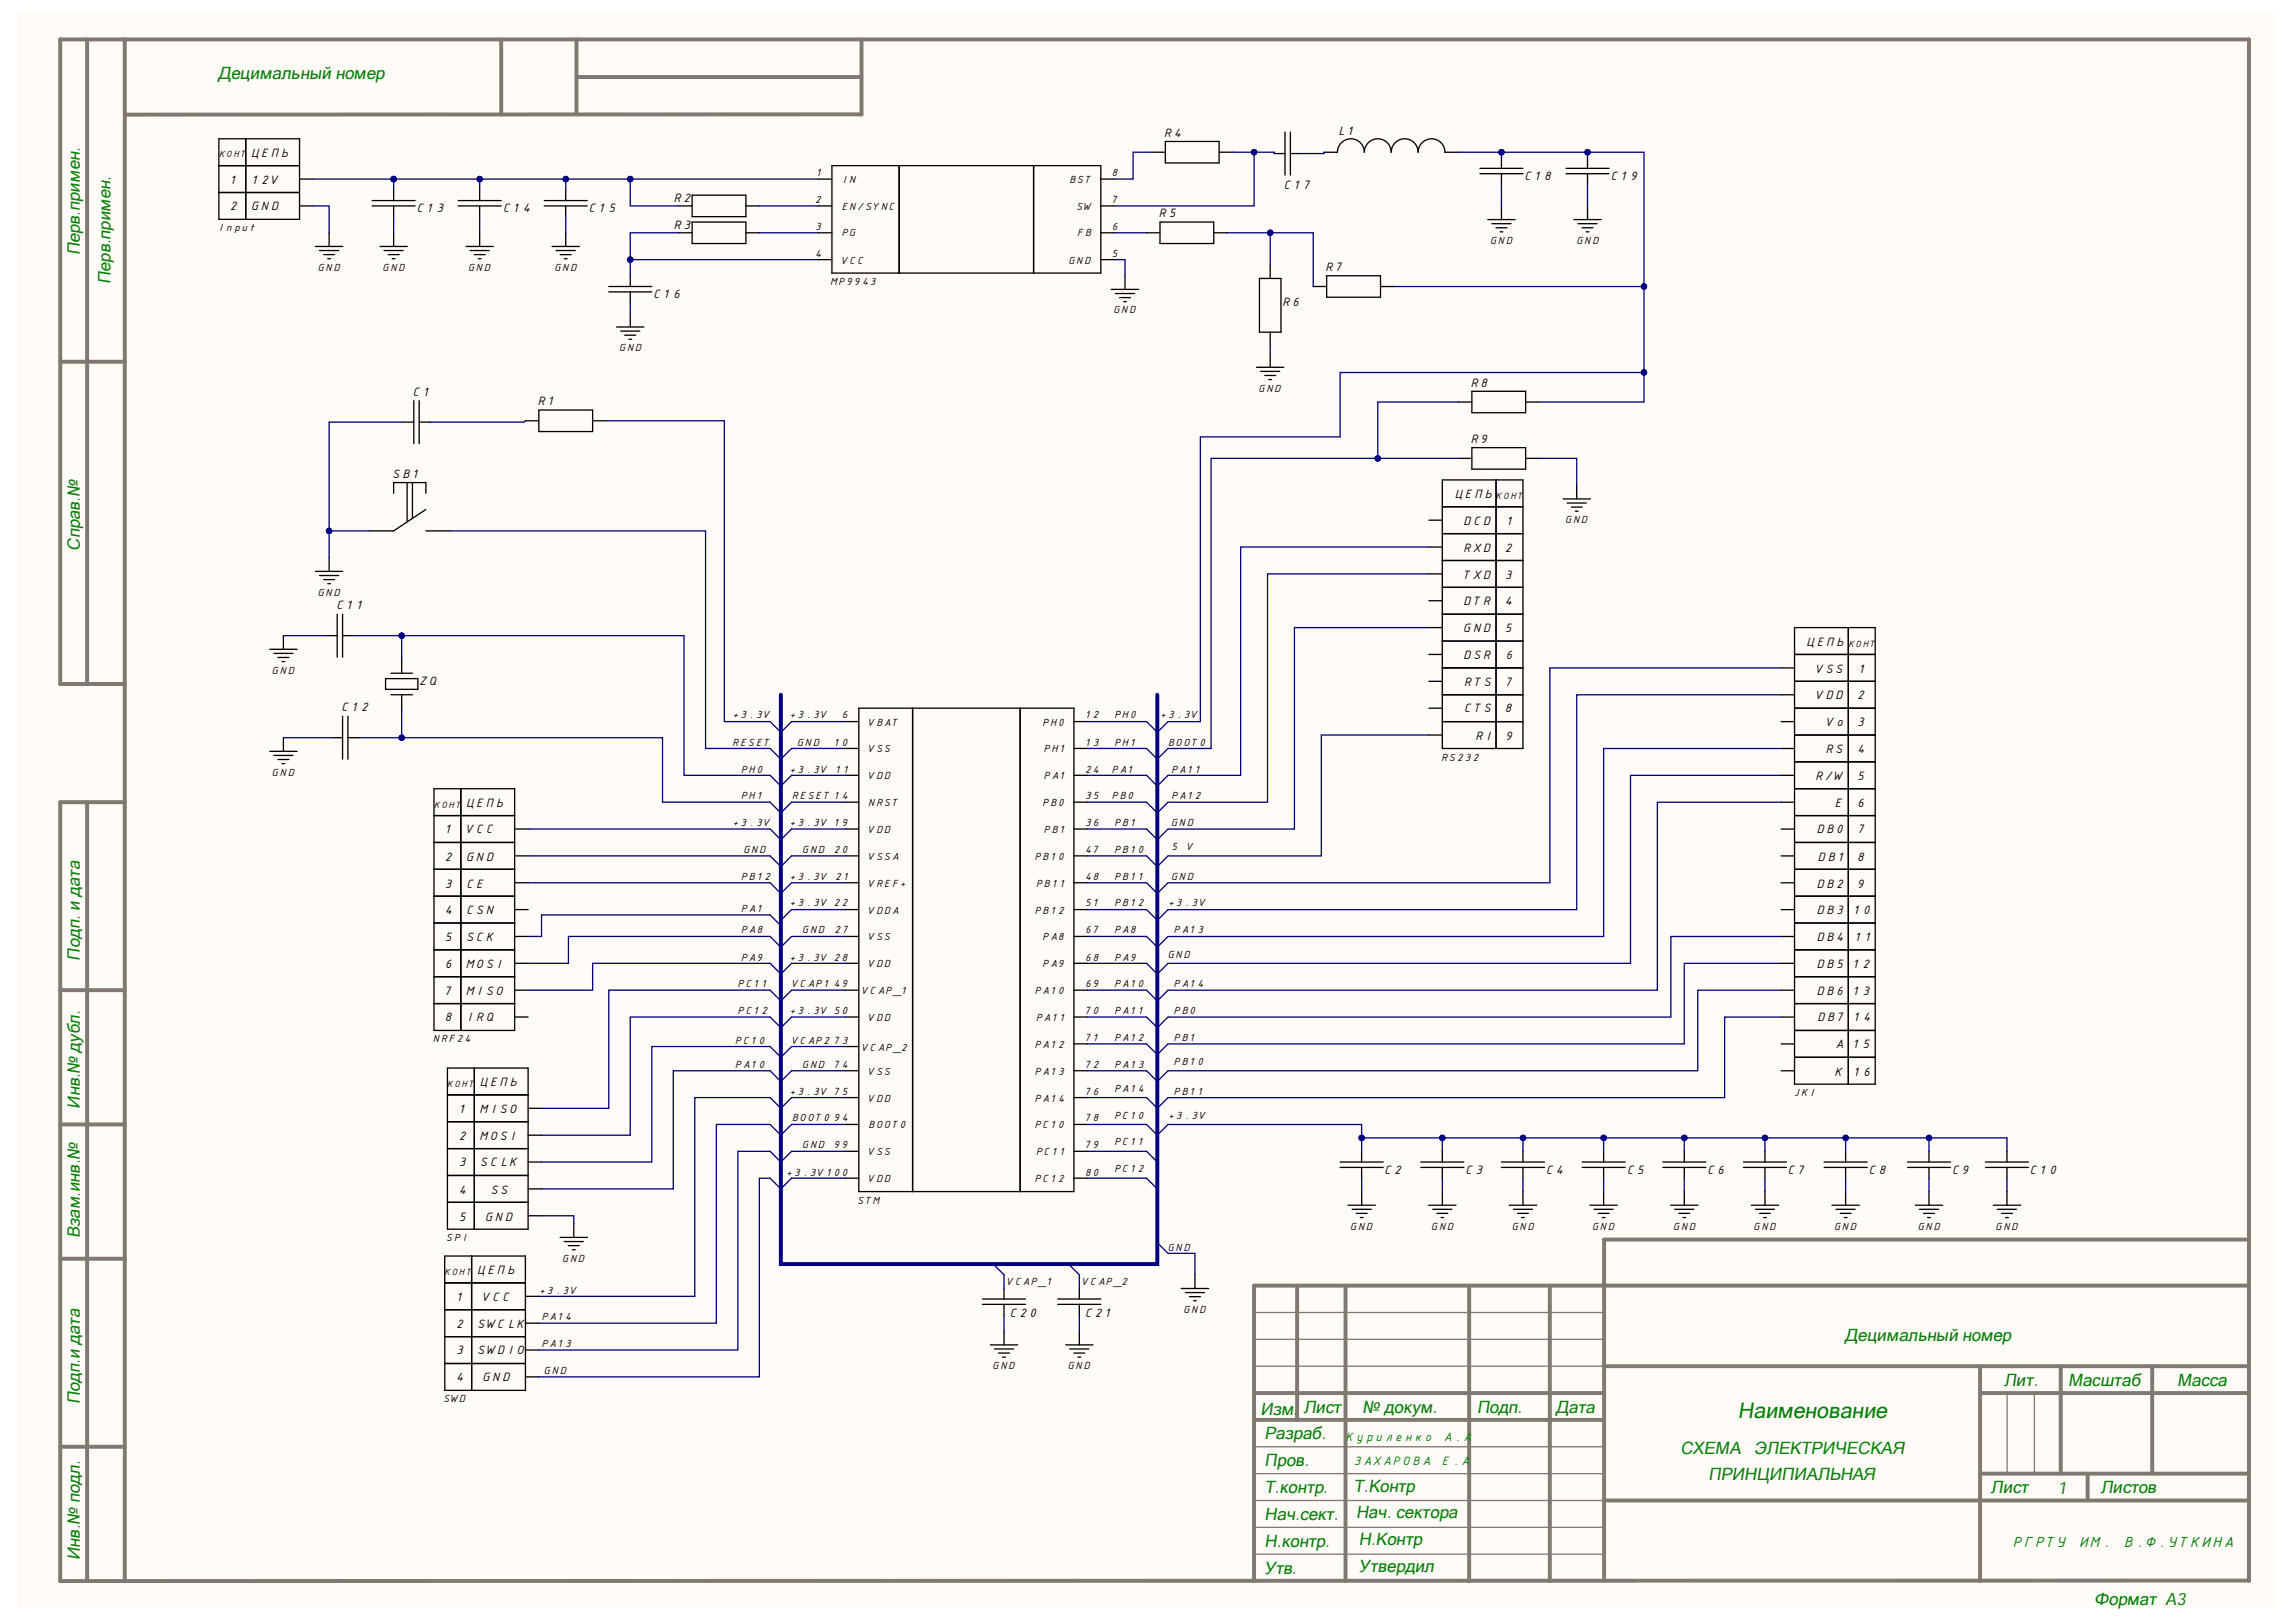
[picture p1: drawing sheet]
<svg xmlns="http://www.w3.org/2000/svg" width="297mm" height="210mm" viewBox="0 0 297 210" stroke-linecap="round" stroke-linejoin="round" font-family="sans-serif">
<defs><g id="words">
<text font-size="2.8" fill="#008000" x="224.8" y="183.5">Наименование</text>
<g font-size="2.2" fill="#008000">
<text x="28.2" y="10.2">Децимальный номер</text>
<text x="10.3" y="33" transform="rotate(-90 10.3 33)">Перв.примен.</text>
<text x="14.3" y="36.8" transform="rotate(-90 14.3 36.8)">Перв.примен.</text>
<text x="10.3" y="71.2" transform="rotate(-90 10.3 71.2)">Справ.№</text>
<text x="10.3" y="124.3" transform="rotate(-90 10.3 124.3)">Подп. и дата</text>
<text x="10.3" y="143.5" transform="rotate(-90 10.3 143.5)">Инв.№ дубл.</text>
<text x="10.3" y="160.2" transform="rotate(-90 10.3 160.2)">Взам.инв.№</text>
<text x="238.6" y="173.6">Децимальный номер</text>
<text x="259.3" y="179.3">Лит.</text>
<text x="267.6" y="179.3">Масштаб</text>
<text x="281.7" y="179.3">Масса</text>
<text x="10.3" y="181.7" transform="rotate(-90 10.3 181.7)">Подп.и дата</text>
<text x="163.1" y="183.1">Изм.</text>
<text x="168.7" y="182.8">Лист</text>
<text x="176.3" y="182.8">№ докум.</text>
<text x="191.1" y="182.8">Подп.</text>
<text x="201.2" y="182.8">Дата</text>
<text x="163.6" y="186.3">Разраб.</text>
<text x="163.6" y="189.7">Пров.</text>
<text x="217.4" y="188.1">СХЕМА</text>
<text x="221" y="191.6">ПРИНЦИПИАЛЬНАЯ</text>
<text x="226.9" y="188.1">ЭЛЕКТРИЧЕСКАЯ</text>
<text x="163.6" y="193.2">Т.контр.</text>
<text x="163.6" y="196.7">Нач.сект.</text>
<text x="175.1" y="193">Т.Контр</text>
<text x="175.4" y="196.5">Нач. сектора</text>
<text x="257.6" y="193.2">Лист</text>
<text x="266.2" y="193.4">1</text>
<text x="271.8" y="193.2">Листов</text>
<text x="10.3" y="201.9" transform="rotate(-90 10.3 201.9)">Инв.№ подл.</text>
<text x="163.6" y="203.7">Утв.</text>
<text x="163.6" y="200.2">Н.контр.</text>
<text x="175.8" y="203.4">Утвердил</text>
<text x="175.8" y="200">Н.Контр</text>
<text x="270.9" y="207.6">Формат A3</text>
</g>
<g font-size="2" fill="#008000">
<text x="260.4" y="200.2">РГРТУ</text>
<text x="269" y="200.2">ИМ.</text>
<text x="274.7" y="200.2">В.Ф.УТКИНА</text>
</g>
<g font-size="1.7">
<text x="150.6" y="17.7">R4</text>
<text x="173" y="17.5">L1</text>
<text x="29.7" y="23.7">1</text>
<text x="32.5" y="20.3">ЦЕПЬ</text>
<text x="32.5" y="23.7">12V</text>
<text x="197.2" y="23.2">C18</text>
<text x="208.3" y="23.2">C19</text>
<text x="29.7" y="27.2">2</text>
<text x="32.5" y="27.2">GND</text>
<text x="53.9" y="27.5">C13</text>
<text x="65" y="27.5">C14</text>
<text x="76.1" y="27.5">C15</text>
<text x="87.1" y="26.2">R2</text>
<text x="87.1" y="29.7">R3</text>
<text x="149.9" y="28.1">R5</text>
<text x="166" y="24.5">C17</text>
<text x="171.5" y="35.1">R7</text>
<text x="84.5" y="38.5">C16</text>
<text x="165.9" y="39.6">R6</text>
<text x="53.4" y="51.2">C1</text>
<text x="69.5" y="52.4">R1</text>
<text x="190.2" y="50">R8</text>
<text x="190.2" y="57.3">R9</text>
<text x="50.8" y="61.9">SB1</text>
<text x="188.2" y="64.4">ЦЕПЬ</text>
<text x="189.3" y="67.9">DCD</text>
<text x="189.3" y="71.4">RXD</text>
<text x="194.6" y="71.4">2</text>
<text x="194.8" y="67.9">1</text>
<text x="189.3" y="74.9">TXD</text>
<text x="194.6" y="74.9">3</text>
<text x="43.5" y="78.9">C11</text>
<text x="189.3" y="78.3">DTR</text>
<text x="189.3" y="81.8">GND</text>
<text x="194.6" y="78.3">4</text>
<text x="194.6" y="81.8">5</text>
<text x="233.7" y="83.6">ЦЕПЬ</text>
<text x="54.2" y="88.7">ZQ</text>
<text x="189.3" y="85.3">DSR</text>
<text x="189.4" y="88.7">RTS</text>
<text x="194.7" y="85.3">6</text>
<text x="194.7" y="88.7">7</text>
<text x="234.9" y="87">VSS</text>
<text x="240.4" y="87">1</text>
<text x="44.2" y="92">C12</text>
<text x="189.4" y="92.2">CTS</text>
<text x="190.8" y="95.8">RI</text>
<text x="194.6" y="92.2">8</text>
<text x="194.7" y="95.8">9</text>
<text x="234.9" y="90.5">VDD</text>
<text x="236.3" y="94">Vo</text>
<text x="240.2" y="90.5">2</text>
<text x="240.2" y="94">3</text>
<text x="234.8" y="100.9">R/W</text>
<text x="236.2" y="97.4">RS</text>
<text x="240.2" y="97.4">4</text>
<text x="240.2" y="100.9">5</text>
<text x="57.5" y="107.8">1</text>
<text x="60.3" y="104.4">ЦЕПЬ</text>
<text x="60.3" y="107.8">VCC</text>
<text x="235" y="107.8">DB0</text>
<text x="237.4" y="104.4">E</text>
<text x="240.2" y="104.4">6</text>
<text x="240.3" y="107.8">7</text>
<text x="57.5" y="111.4">2</text>
<text x="60.3" y="111.4">GND</text>
<text x="235.2" y="111.4">DB1</text>
<text x="240.2" y="111.4">8</text>
<text x="57.5" y="114.9">3</text>
<text x="57.5" y="118.3">4</text>
<text x="60.3" y="114.9">CE</text>
<text x="60.3" y="118.3">CSN</text>
<text x="235" y="114.9">DB2</text>
<text x="235" y="118.3">DB3</text>
<text x="239.7" y="118.3">10</text>
<text x="240.2" y="114.9">9</text>
<text x="57.5" y="121.8">5</text>
<text x="57.5" y="125.2">6</text>
<text x="60.3" y="121.8">SCK</text>
<text x="60.3" y="125.2">MOSI</text>
<text x="235" y="121.8">DB4</text>
<text x="235" y="125.2">DB5</text>
<text x="239.6" y="125.2">12</text>
<text x="239.9" y="121.8">11</text>
<text x="57.5" y="128.7">7</text>
<text x="60.3" y="128.7">MISO</text>
<text x="235" y="128.7">DB6</text>
<text x="239.6" y="128.7">13</text>
<text x="57.5" y="132.2">8</text>
<text x="60.3" y="132.2">IRQ</text>
<text x="235.1" y="132.2">DB7</text>
<text x="237.4" y="135.6">A</text>
<text x="239.6" y="135.6">15</text>
<text x="239.7" y="132.2">14</text>
<text x="62.1" y="140.5">ЦЕПЬ</text>
<text x="237.4" y="139.2">K</text>
<text x="239.7" y="139.2">16</text>
<text x="59.3" y="144">1</text>
<text x="59.3" y="147.5">2</text>
<text x="62.1" y="144">MISO</text>
<text x="62.1" y="147.5">MOSI</text>
<text x="59.3" y="150.9">3</text>
<text x="59.3" y="154.5">4</text>
<text x="62.1" y="150.9">SCLK</text>
<text x="63.4" y="154.5">SS</text>
<text x="179.1" y="151.9">С2</text>
<text x="189.6" y="151.9">C3</text>
<text x="200" y="151.9">C4</text>
<text x="210.5" y="151.9">С5</text>
<text x="220.9" y="151.9">С6</text>
<text x="231.3" y="151.9">С7</text>
<text x="241.8" y="151.9">С8</text>
<text x="252.5" y="151.9">С9</text>
<text x="262.6" y="151.9">C10</text>
<text x="59.3" y="158">5</text>
<text x="62.8" y="158">GND</text>
<text x="61.7" y="164.9">ЦЕПЬ</text>
<text x="59" y="168.3">1</text>
<text x="59" y="171.8">2</text>
<text x="61.7" y="171.8">SWCLK</text>
<text x="62.4" y="168.3">VCC</text>
<text x="130.6" y="170.5">C20</text>
<text x="140.3" y="170.5">C21</text>
<text x="59" y="175.3">3</text>
<text x="59" y="178.7">4</text>
<text x="61.7" y="175.3">SWDIO</text>
<text x="62.4" y="178.7">GND</text>
</g>
<g font-size="1.7" fill="#008000">
<text x="174.1" y="186.4">Куриленко</text>
<text x="175.1" y="189.6">ЗАХАРОВА</text>
<text x="186.5" y="189.6">Е.А</text>
<text x="186.8" y="186.4">А.А</text>
</g>
<g font-size="1.4">
<text x="105.6" y="22.8">1</text>
<text x="108.9" y="23.7">IN</text>
<text x="138.3" y="23.7">BST</text>
<text x="143.8" y="22.8">8</text>
<text x="28.2" y="29.9">Input</text>
<text x="105.4" y="26.3">2</text>
<text x="105.4" y="29.7">3</text>
<text x="108.9" y="27.1">EN/SYNC</text>
<text x="139.2" y="27.1">SW</text>
<text x="143.8" y="29.7">6</text>
<text x="143.8" y="26.3">7</text>
<text x="41.1" y="35.1">GND</text>
<text x="49.5" y="35.1">GND</text>
<text x="60.6" y="35.1">GND</text>
<text x="71.7" y="35.1">GND</text>
<text x="105.4" y="33.2">4</text>
<text x="108.9" y="30.6">PG</text>
<text x="108.9" y="34.1">VCC</text>
<text x="138.2" y="34.1">GND</text>
<text x="139.3" y="30.6">FB</text>
<text x="143.8" y="33.2">5</text>
<text x="192.8" y="31.6">GND</text>
<text x="203.9" y="31.6">GND</text>
<text x="107.4" y="36.9">MP9943</text>
<text x="144.1" y="40.6">GND</text>
<text x="80.1" y="45.5">GND</text>
<text x="162.8" y="50.7">GND</text>
<text x="202.5" y="67.7">GND</text>
<text x="41.1" y="77.1">GND</text>
<text x="35.2" y="87.2">GND</text>
<text x="94.7" y="93">+3.3V</text>
<text x="102.1" y="93">+3.3V</text>
<text x="108.9" y="93">6</text>
<text x="112.3" y="93.9">VBAT</text>
<text x="134.8" y="93.9">PH0</text>
<text x="140.3" y="93">12</text>
<text x="144.1" y="93">PH0</text>
<text x="150.1" y="93">+3.3V</text>
<text x="35.2" y="100.4">GND</text>
<text x="94.7" y="96.5">RESET</text>
<text x="95.8" y="100">PH0</text>
<text x="102.1" y="100">+3.3V 11</text>
<text x="103.1" y="96.5">GND</text>
<text x="107.9" y="96.5">10</text>
<text x="112.3" y="97.4">VSS</text>
<text x="112.3" y="100.8">VDD</text>
<text x="135" y="100.8">PA1</text>
<text x="135" y="97.4">PH1</text>
<text x="140.3" y="100">24</text>
<text x="140.3" y="96.5">13</text>
<text x="143.8" y="100">PA1</text>
<text x="144.1" y="96.5">PH1</text>
<text x="151.1" y="96.5">BOOT0</text>
<text x="151.5" y="100">PA11</text>
<text x="186.4" y="98.5">RS232</text>
<text x="94.7" y="106.9">+3.3V</text>
<text x="95.8" y="103.4">PH1</text>
<text x="102.1" y="106.9">+3.3V 19</text>
<text x="102.4" y="103.4">RESET 14</text>
<text x="112.3" y="104.3">NRST</text>
<text x="112.3" y="107.8">VDD</text>
<text x="134.8" y="104.3">PB0</text>
<text x="135" y="107.8">PB1</text>
<text x="140.3" y="106.9">36</text>
<text x="140.3" y="103.4">35</text>
<text x="143.8" y="103.4">PB0</text>
<text x="144.1" y="106.9">PB1</text>
<text x="151.5" y="103.4">PA12</text>
<text x="151.5" y="106.9">GND</text>
<text x="95.8" y="113.8">PB12</text>
<text x="96.2" y="110.4">GND</text>
<text x="102.1" y="113.8">+3.3V 21</text>
<text x="103.8" y="110.4">GND</text>
<text x="107.9" y="110.4">20</text>
<text x="112.3" y="111.3">VSSA</text>
<text x="133.8" y="111.3">PB10</text>
<text x="140.3" y="110.4">47</text>
<text x="140.3" y="113.8">48</text>
<text x="144.1" y="113.8">PB11</text>
<text x="144.1" y="110.4">PB10</text>
<text x="151.5" y="110">5</text>
<text x="151.5" y="113.8">GND</text>
<text x="153.5" y="110">V</text>
<text x="95.8" y="118.1">PA1</text>
<text x="102.1" y="117.3">+3.3V 22</text>
<text x="112.3" y="114.8">VREF+</text>
<text x="112.3" y="118.2">VDDA</text>
<text x="133.8" y="118.2">PB12</text>
<text x="134" y="114.8">PB11</text>
<text x="140.3" y="117.3">51</text>
<text x="144.1" y="117.3">PB12</text>
<text x="151.1" y="117.3">+3.3V</text>
<text x="95.8" y="124.3">PA9</text>
<text x="95.8" y="120.8">PA8</text>
<text x="102.1" y="124.3">+3.3V 28</text>
<text x="103.8" y="120.8">GND</text>
<text x="107.9" y="120.8">27</text>
<text x="112.3" y="121.7">VSS</text>
<text x="112.3" y="125.2">VDD</text>
<text x="134.8" y="125.2">PA9</text>
<text x="134.8" y="121.7">PA8</text>
<text x="140.3" y="124.3">68</text>
<text x="140.3" y="120.8">67</text>
<text x="144.1" y="120.8">PA8</text>
<text x="144.1" y="124.3">PA9</text>
<text x="151.1" y="124">GND</text>
<text x="151.8" y="120.8">PA13</text>
<text x="95.4" y="131.2">PC12</text>
<text x="95.4" y="127.8">PC11</text>
<text x="102.1" y="131.2">+3.3V 50</text>
<text x="102.4" y="127.8">VCAP1</text>
<text x="107.9" y="127.8">49</text>
<text x="111.5" y="128.6">VCAP_1</text>
<text x="133.8" y="128.6">PA10</text>
<text x="140.3" y="131.2">70</text>
<text x="140.3" y="127.8">69</text>
<text x="144.1" y="127.8">PA10</text>
<text x="144.1" y="131.2">PA11</text>
<text x="151.8" y="131.2">PB0</text>
<text x="151.8" y="127.8">PA14</text>
<text x="56" y="134.9">NRF24</text>
<text x="95.1" y="135.1">PC10</text>
<text x="102.4" y="135.1">VCAP2</text>
<text x="107.9" y="135.1">73</text>
<text x="111.5" y="136">VCAP_2</text>
<text x="112.3" y="132.1">VDD</text>
<text x="133.8" y="135.6">PA12</text>
<text x="134" y="132.1">PA11</text>
<text x="140.3" y="134.7">71</text>
<text x="144.1" y="134.7">PA12</text>
<text x="151.8" y="137.8">PB10</text>
<text x="151.8" y="134.7">PB1</text>
<text x="95.1" y="138.2">PA10</text>
<text x="102.1" y="141.6">+3.3V 75</text>
<text x="103.8" y="138.2">GND</text>
<text x="107.9" y="138.2">74</text>
<text x="112.3" y="139.1">VSS</text>
<text x="112.3" y="142.6">VDD</text>
<text x="133.8" y="142.6">PA14</text>
<text x="133.8" y="139.1">PA13</text>
<text x="140.3" y="141.6">76</text>
<text x="140.3" y="138.2">72</text>
<text x="144.1" y="138.2">PA13</text>
<text x="144.1" y="141.3">PA14</text>
<text x="151.8" y="141.6">PB11</text>
<text x="232" y="141.9">JKI</text>
<text x="102.4" y="145.1">BOOT0</text>
<text x="103.8" y="148.6">GND</text>
<text x="107.9" y="145.1">94</text>
<text x="107.9" y="148.6">99</text>
<text x="112.3" y="146">BOOT0</text>
<text x="112.3" y="149.5">VSS</text>
<text x="133.8" y="146">PC10</text>
<text x="134" y="149.5">PC11</text>
<text x="140.3" y="148.6">79</text>
<text x="140.3" y="145.1">78</text>
<text x="144.1" y="144.8">PC10</text>
<text x="144.1" y="148.2">PC11</text>
<text x="151.1" y="144.8">+3.3V</text>
<text x="101.7" y="152.1">+3.3V100</text>
<text x="110.9" y="155.8">STM</text>
<text x="112.3" y="153">VDD</text>
<text x="133.8" y="153">PC12</text>
<text x="140.3" y="152.1">80</text>
<text x="144.1" y="151.7">PC12</text>
<text x="57.7" y="160.7">SPI</text>
<text x="151.1" y="161.8">GND</text>
<text x="174.7" y="159.1">GND</text>
<text x="185.2" y="159.1">GND</text>
<text x="195.6" y="159.1">GND</text>
<text x="206" y="159.1">GND</text>
<text x="216.5" y="159.1">GND</text>
<text x="226.9" y="159.1">GND</text>
<text x="237.3" y="159.1">GND</text>
<text x="248.1" y="159.1">GND</text>
<text x="258.2" y="159.1">GND</text>
<text x="69.7" y="167.4">+3.3V</text>
<text x="72.7" y="163.3">GND</text>
<text x="130.3" y="166.3">VCAP_1</text>
<text x="140" y="166.3">VCAP_2</text>
<text x="70" y="170.9">PA14</text>
<text x="153.1" y="169.9">GND</text>
<text x="70" y="174.3">PA13</text>
<text x="70.4" y="177.8">GND</text>
<text x="128.4" y="177.2">GND</text>
<text x="138.1" y="177.2">GND</text>
<text x="57.4" y="181.4">SWD</text>
</g>
<g font-size="1.3">
<text x="28.3" y="20.4">КОНТ</text>
<text x="193.5" y="64.6">КОНТ</text>
<text x="239.1" y="83.7">КОНТ</text>
<text x="56.2" y="104.5">КОНТ</text>
<text x="57.9" y="140.6">КОНТ</text>
<text x="57.5" y="165">КОНТ</text>
</g>
</g></defs>
<g fill="#fffcf8">
<path d="M2.2 1.6h292.2v206.5h-292.2z" fill-rule="evenodd"/>
<path d="M2.2 1.6h292.2v206.5h-292.2z" fill-rule="evenodd"/>
</g>
<g fill="none" stroke="#827872" stroke-width=".51">
<path d="M11.3 5.1v83.4M16.1 5.1v199.5M64.8 5.1v9.7M74.6 5.1v9.7M74.6 10h36.9M111.4 14.8h-95.3M111.5 5.1v9.7M7.8 46.8h8.3M16.1 88.5h-8.3v-83.4h283.2v199.5M11.3 103.8v100.8M16.1 103.8h-8.3v100.8l283.2-.1M7.8 128.1h8.3"/>
<path d="M7.8 145.5h8.3M7.8 162.9h8.3M167.8 166.4v17.4M174.1 166.4v38.2M190.1 166.4v38.2M200.5 166.4v38.2M207.5 176.8h83.5M256.2 176.8v27.8M266.6 176.8v13.9M278.4 176.8v13.9M290.9 160.4h-83.4v43.8M291 166.4h-128.8v38.2"/>
<path d="M7.8 187.2h8.3M162.2 183.8h45.3M162.2 180.3h45.3M207.5 194.2h83.5M256.2 180.3h34.8M256.2 190.7h34.8M270.1 190.7v3.5"/>
</g>
<path d="M162.2 176.8h45.3M162.2 169.8h45.3M162.2 173.3h45.3M162.2 197.7h45.3M162.2 190.7h45.3M162.2 194.2h45.3M162.2 187.2h45.3M259.7 180.3v10.4M263.2 180.3v10.4M162.2 201.1h45.3" fill="none" stroke="#827872" stroke-width=".17"/>
<g fill="none" stroke="#000" stroke-width=".17">
<path d="M28.3 18h10.5v10.4h-10.5zM31.8 18v10.4M149 19.7h1.8M150.8 18.3h6.9v2.8h-6.9zM157.7 19.7h1.8M164.9 19.9h1.3M166.2 17.1v5.6M166.9 17.1v5.6M166.9 19.9h1.4M171.3 19.7h1.7a1.74 1.74 0 0 1 1.8-1.7 1.74 1.74 0 0 1 1.7 1.7 1.74 1.74 0 0 1 1.7-1.7 1.74 1.74 0 0 1 1.8 1.7 1.74 1.74 0 0 1 1.7-1.7 1.74 1.74 0 0 1 1.8 1.7 1.74 1.74 0 0 1 1.7-1.7 1.74 1.74 0 0 1 1.7 1.7h1.8M28.3 21.4h10.5M28.3 24.9h10.5"/>
<path d="M38.8 23.2h1.7M38.8 26.6h1.7M40.8 31.9h3.5M41.3 32.4h2.5M41.9 33h1.4M42.4 33.5h.4M42.6 30.1v1.8M48.1 26.6h5.6M48.1 26h5.6M49.2 31.9h3.5M49.7 32.4h2.5M50.2 33h1.4"/>
<path d="M50.7 33.5h.4M50.9 24.6v1.4M50.9 26.6v1.4M50.9 30.1v1.8M59.3 26.6h5.5M59.3 26h5.5M60.3 31.9h3.5M60.8 32.4h2.5M61.4 33h1.4M61.9 33.5h.3M62.1 24.6v1.4M62.1 26.6v1.4"/>
<path d="M62.1 30.1v1.8M70.4 26.6h5.6M70.4 26h5.6M71.4 31.9h3.6M72 32.4h2.4M72.5 33h1.4M73 33.5h.4M73.2 24.6v1.4M73.2 26.6v1.4M73.2 30.1v1.8M78.8 37.1h5.5M78.8 37.8h5.5"/>
<path d="M81.5 35.7v1.4M81.5 37.8v1.4M87.8 26.6h1.7M87.8 30.1h1.7M89.5 25.3h7v2.7h-7zM89.5 28.7h7v2.8h-7zM96.5 26.6h1.7M96.5 30.1h1.7M143.8 37.5h3.5M144.3 38h2.5M144.8 38.5h1.5M145.4 39h.3"/>
<path d="M145.5 35.7v1.8M148.3 30.1h1.8M150.1 28.7h6.9v2.8h-6.9zM157 30.1h1.8M162.9 36h2.8v7h-2.8zM164.3 34.3v1.7M169.9 37.1h1.7M171.6 35.7h7v2.8h-7zM178.6 37.1h1.7M191.5 21.8h5.5M191.5 22.5h5.5M192.5 28.4h3.5"/>
<path d="M193 28.9h2.5M193.5 29.5h1.5M194.1 30h.3M194.2 20.4v1.4M194.2 22.5v1.4M194.2 26.7v1.7M202.6 21.8h5.6M202.6 22.5h5.6M203.6 28.4h3.5M204.1 28.9h2.5M204.7 29.5h1.4M205.2 30h.4"/>
<path d="M205.4 20.4v1.4M205.4 22.5v1.4M205.4 26.7v1.7M52.1 54.6h1.4M53.5 51.8v5.6M54.2 51.8v5.6M54.2 54.6h1.4M68 54.5h1.7M69.7 53.1h7v2.7h-7zM76.7 54.5h1.7M79.8 42.3h3.5M80.3 42.8h2.5"/>
<path d="M80.8 43.4h1.4M81.4 43.9h.3M81.5 40.6v1.7M162.6 47.5h3.5M163.1 48.1h2.5M163.6 48.6h1.4M164.2 49.1h.3M164.3 43v1.7M164.3 45.8v1.7M188.7 52h1.7M188.7 59.3h1.7M190.4 50.6h7v2.8h-7z"/>
<path d="M190.4 57.9h7v2.8h-7zM197.4 52h1.7M197.4 59.3h1.7M40.8 73.9h3.5M41.3 74.5h2.5M41.9 75h1.4M42.4 75.5h.4M42.6 72.2v1.7M43.6 79.5v5.5M44.3 79.5v5.5M50.9 63.8v-1.3h4.2v1.3M52.7 62.5v5"/>
<path d="M53.4 62.5v4.5M55.1 65.9l-4.2 2.8h-3.1M55.1 68.7h3.1M184.9 67.3h1.7M184.9 70.8h1.7M184.9 74.3h1.7M184.9 77.7h1.7M186.6 62.1h10.4v34.8h-10.4zM186.6 65.6h10.4M186.6 69.1h10.4M186.6 72.5h10.4M186.6 76h10.4"/>
<path d="M186.6 79.5h10.4M193.5 62.1v34.8M202.2 64.6h3.6M202.8 65.1h2.4M203.3 65.6h1.4M203.8 66.2h.4M204 62.8v1.8M34.9 84h3.5M34.9 97.2h3.5M35.4 84.6h2.5M35.4 97.8h2.5M36 85.1h1.4"/>
<path d="M36 98.3h1.4M36.5 85.6h.3M36.5 98.8h.3M36.7 82.3v1.7M36.7 95.5v1.7M42.2 82.3h1.4M42.9 95.5h1.4M44.3 92.7v5.5M44.3 82.3h1.4M45 92.7v5.5M45 95.5h1.4M49.9 87.8h4.2v1.4h-4.2z"/>
<path d="M50.6 87.1h2.8M50.6 89.9h2.8M52 85v2.1M52 89.9v2.1M109.4 93.4h1.7M109.4 96.9h1.7M111.1 91.6h27.8v62.6h-27.8zM118.1 91.6v62.6M132 91.6v62.6M138.9 93.4h1.8M138.9 96.9h1.8M184.9 81.2h1.7"/>
<path d="M184.9 88.2h1.7M184.9 91.6h1.7M184.9 95.1h1.7M184.9 84.7h1.7M186.6 89.9h10.4M186.6 83h10.4M186.6 86.4h10.4M186.6 93.4h10.4M230.4 89.9h1.8M230.4 86.4h1.8M230.4 93.4h1.8M230.4 96.9h1.8"/>
<path d="M232.2 81.2h10.4v59.1h-10.4zM232.2 88.2h10.4M232.2 91.6h10.4M232.2 95.1h10.4M232.2 84.7h10.4M232.2 98.6h10.4M239.1 81.2v59.1M56.1 102.1h10.5v31.3h-10.5zM56.1 105.5h10.5M56.1 109h10.5M56.1 112.5h10.5M56.1 116h10.5"/>
<path d="M56.1 119.4h10.5M59.6 102.1v31.3M66.6 107.3h1.7M66.6 110.8h1.7M66.6 114.2h1.7M66.6 117.7h1.7M109.4 100.3h1.7M109.4 107.3h1.7M109.4 110.8h1.7M109.4 114.2h1.7M109.4 103.8h1.7M109.4 117.7h1.7"/>
<path d="M138.9 100.3h1.8M138.9 107.3h1.8M138.9 110.8h1.8M138.9 114.2h1.8M138.9 103.8h1.8M138.9 117.7h1.8M230.4 100.3h1.8M230.4 107.3h1.8M230.4 110.8h1.8M230.4 114.2h1.8M230.4 103.8h1.8M230.4 117.7h1.8"/>
<path d="M232.2 102.1h10.4M232.2 105.5h10.4M232.2 109h10.4M232.2 112.5h10.4M232.2 116h10.4M232.2 119.4h10.4M56.1 122.9h10.5M56.1 126.4h10.5M56.1 129.9h10.5M57.9 138.2h10.4v20.9h-10.4zM61.4 138.2v20.9M66.6 121.2h1.7"/>
<path d="M66.6 128.1h1.7M66.6 131.6h1.7M66.6 124.7h1.7M109.4 121.2h1.7M109.4 128.1h1.7M109.4 131.6h1.7M109.4 138.6h1.7M109.4 124.7h1.7M109.4 135.4h1.7M138.9 121.2h1.8M138.9 128.1h1.8M138.9 131.6h1.8"/>
<path d="M138.9 135.1h1.8M138.9 138.6h1.8M138.9 124.7h1.8M230.4 121.2h1.8M230.4 124.7h1.8M230.4 128.1h1.8M230.4 131.6h1.8M230.4 135.1h1.8M230.4 138.6h1.8M232.2 122.9h10.4M232.2 126.4h10.4M232.2 129.9h10.4"/>
<path d="M232.2 133.4h10.4M232.2 136.8h10.4M57.9 141.7h10.4M57.9 145.2h10.4M57.9 148.6h10.4M57.9 152.1h10.4M57.9 155.6h10.4M68.3 143.4h1.8M68.3 146.9h1.8M68.3 150.4h1.8M68.3 153.9h1.8M68.3 157.3h1.8"/>
<path d="M74.2 158.4v1.7M109.4 142h1.7M109.4 145.5h1.7M109.4 149h1.7M109.4 152.5h1.7M138.9 142h1.8M138.9 145.5h1.8M138.9 149h1.8M138.9 152.5h1.8M173.4 150.4h5.5M173.4 151.1h5.5M174.4 156h3.5"/>
<path d="M174.9 156.5h2.5M175.5 157h1.4M176 157.6h.3M176.2 149v1.4M176.2 151.1v1.4M176.2 154.2v1.8M183.8 150.4h5.6M183.8 151.1h5.6M184.8 156h3.6M185.4 156.5h2.4M185.9 157h1.4M186.4 157.6h.4"/>
<path d="M186.6 149v1.4M186.6 151.1v1.4M186.6 154.2v1.8M194.2 150.4h5.6M194.2 151.1h5.6M195.3 156h3.5M195.8 156.5h2.5M196.3 157h1.4M196.9 157.6h.3M197 149v1.4M197 151.1v1.4M197 154.2v1.8"/>
<path d="M204.7 150.4h5.6M204.7 151.1h5.6M205.7 156h3.5M206.2 156.5h2.5M206.8 157h1.4M207.3 157.6h.3M207.5 149v1.4M207.5 151.1v1.4M207.5 154.2v1.8M215.1 150.4h5.6M215.1 151.1h5.6M216.1 156h3.6"/>
<path d="M216.7 156.5h2.4M217.2 157h1.4M217.7 157.6h.4M217.9 149v1.4M217.9 151.1v1.4M217.9 154.2v1.8M225.6 150.4h5.5M225.6 151.1h5.5M226.6 156h3.5M227.1 156.5h2.5M227.6 157h1.4M228.2 157.6h.3"/>
<path d="M228.3 149v1.4M228.3 151.1v1.4M228.3 154.2v1.8M236 150.4h5.6M236 151.1h5.6M237 156h3.5M237.5 156.5h2.5M238.1 157h1.4M238.6 157.6h.4M238.8 149v1.4M238.8 151.1v1.4M238.8 154.2v1.8"/>
<path d="M246.8 150.4h5.5M246.8 151.1h5.5M247.8 156h3.5M248.3 156.5h2.5M248.8 157h1.5M249.4 157.6h.3M249.6 149v1.4M249.6 151.1v1.4M249.6 154.2v1.8M256.9 150.4h5.5M256.9 151.1h5.5M257.9 156h3.5"/>
<path d="M258.4 156.5h2.5M258.9 157h1.5M259.5 157.6h.3M259.6 149v1.4M259.6 151.1v1.4M259.6 154.2v1.8M57.5 162.5h10.5v17.4h-10.5zM57.5 166h10.5M57.5 169.5h10.5M57.5 173h10.5M57.5 176.5h10.5M61 162.5v7"/>
<path d="M61 169.5v10.4M68 167.8h1.7M68 171.2h1.7M68 174.7h1.7M68 178.2h1.7M72.5 160.1h3.5M73 160.7h2.5M73.5 161.2h1.4M74.1 161.7h.3M127.1 168.1h5.6M127.1 168.8h5.6M128.1 174h3.6"/>
<path d="M128.7 174.6h2.4M129.2 175.1h1.4M129.7 175.6h.4M129.9 166.7v1.4M129.9 168.8v1.4M129.9 172.3v1.7M136.8 168.1h5.6M136.8 168.8h5.6M137.9 174h3.5M138.4 174.6h2.5M138.9 175.1h1.4M139.5 175.6h.3"/>
<path d="M139.6 166.7v1.4M139.6 168.8v1.4M139.6 172.3v1.7M152.8 166.7h3.6M153.4 167.3h2.4M153.9 167.8h1.4M154.4 168.3h.4M154.6 165v1.7"/>
</g>
<g fill="none" stroke="#000080" stroke-width=".17">
<path d="M42.6 68.7h5.2M99.6 93.4l1.4 1.4 1.4-1.4M99.6 96.9l1.4 1.3 1.4-1.3M148.3 96.9l1.4 1.3 1.4-1.3M148.3 93.4l1.4 1.4 1.4-1.4M99.6 100.3l1.4 1.4 1.4-1.4M99.6 103.8l1.4 1.4 1.4-1.4M99.6 107.3l1.4 1.4 1.4-1.4M99.6 110.8l1.4 1.3 1.4-1.3M99.6 114.2l1.4 1.4 1.4-1.4M99.6 118.4l1.4 1.4M102.4 117.7l-1.4 1.4"/>
<path d="M148.3 117.7l1.4 1.4 1.4-1.4M148.3 114.2l1.4 1.4 1.4-1.4M148.3 110.8l1.4 1.3 1.4-1.3M148.3 107.3l1.4 1.4 1.4-1.4M148.3 103.8l1.4 1.4 1.4-1.4M148.3 100.3l1.4 1.4 1.4-1.4M99.6 121.2l1.4 1.4 1.4-1.4M99.6 124.7l1.4 1.4 1.4-1.4M99.6 128.1l1.4 1.4 1.4-1.4M99.6 131.6l1.4 1.4 1.4-1.4M99.6 135.4l1.4 1.4 1.4-1.4M99.6 138.6l1.4 1.4 1.4-1.4"/>
<path d="M148.3 138.6l1.4 1.4 1.4-1.4M148.3 135.1l1.4 1.4 1.4-1.4M148.3 131.6l1.4 1.4 1.4-1.4M148.3 128.1l1.4 1.4 1.4-1.4M148.3 124.7l1.4 1.4 1.4-1.4M148.3 121.2l1.4 1.4 1.4-1.4M70.1 157.3h4.1v1.1M99.6 142l1.4 1.4 1.4-1.4M99.6 145.5l1.4 1.4 1.4-1.4M99.6 149l1.4 1.4 1.4-1.4M99.6 152.5l1.4 1.4 1.4-1.4M148.3 152.5l1.4 1.4"/>
<path d="M148.3 149l1.4 1.4M148.3 145.5l1.4 1.4 1.4-1.4M148.3 142l1.4 1.4 1.4-1.4M128.5 163.6l1.4 1.4M138.2 163.6l1.4 1.4M149.7 160.8l1.4 1.4"/>
</g>
<circle cx="42.6" cy="68.7" r=".35" fill="#000080"/>
<circle cx="42.6" cy="68.7" r=".35" fill="none" stroke="#000080" stroke-width=".13"/>
<path d="M36.7 82.3h5.5M36.7 95.5h6.2M52 92v3.5h-5.6" fill="none" stroke="#000080" stroke-width=".17"/>
<circle cx="52" cy="95.5" r=".35" fill="#000080"/>
<circle cx="52" cy="95.5" r=".35" fill="none" stroke="#000080" stroke-width=".13"/>
<path d="M40.5 26.6h2.1v3.5M62.1 23.2v1.4" fill="none" stroke="#000080" stroke-width=".17"/>
<circle cx="62.1" cy="23.2" r=".35" fill="#000080"/>
<circle cx="62.1" cy="23.2" r=".35" fill="none" stroke="#000080" stroke-width=".13"/>
<path d="M40.5 23.2h10.4" fill="none" stroke="#000080" stroke-width=".17"/>
<circle cx="50.9" cy="23.2" r=".35" fill="#000080"/>
<circle cx="50.9" cy="23.2" r=".35" fill="none" stroke="#000080" stroke-width=".13"/>
<path d="M50.9 23.2v1.4" fill="none" stroke="#000080" stroke-width=".17"/>
<circle cx="50.9" cy="23.2" r=".35" fill="#000080"/>
<circle cx="50.9" cy="23.2" r=".35" fill="none" stroke="#000080" stroke-width=".13"/>
<path d="M50.9 23.2h22.3v1.4M50.9 28v2.1M62.1 28v2.1M73.2 28v2.1" fill="none" stroke="#000080" stroke-width=".17"/>
<circle cx="73.2" cy="23.2" r=".35" fill="#000080"/>
<circle cx="73.2" cy="23.2" r=".35" fill="none" stroke="#000080" stroke-width=".13"/>
<circle cx="62.1" cy="23.2" r=".35" fill="#000080"/>
<circle cx="62.1" cy="23.2" r=".35" fill="none" stroke="#000080" stroke-width=".13"/>
<circle cx="50.9" cy="23.2" r=".35" fill="#000080"/>
<circle cx="50.9" cy="23.2" r=".35" fill="none" stroke="#000080" stroke-width=".13"/>
<path d="M81.5 39.2v1.4M87.8 30.1h-6.3v5.6" fill="none" stroke="#000080" stroke-width=".17"/>
<circle cx="81.5" cy="33.6" r=".35" fill="#000080"/>
<circle cx="81.5" cy="33.6" r=".35" fill="none" stroke="#000080" stroke-width=".13"/>
<path d="M73.2 23.2h8.3v3.4h6.3" fill="none" stroke="#000080" stroke-width=".17"/>
<circle cx="81.5" cy="23.2" r=".35" fill="#000080"/>
<circle cx="81.5" cy="23.2" r=".35" fill="none" stroke="#000080" stroke-width=".13"/>
<circle cx="73.2" cy="23.2" r=".35" fill="#000080"/>
<circle cx="73.2" cy="23.2" r=".35" fill="none" stroke="#000080" stroke-width=".13"/>
<path d="M81.5 23.2h24.4" fill="none" stroke="#000080" stroke-width=".17"/>
<circle cx="81.5" cy="23.2" r=".35" fill="#000080"/>
<circle cx="81.5" cy="23.2" r=".35" fill="none" stroke="#000080" stroke-width=".13"/>
<path d="M81.5 33.6h24.4M98.2 26.6h7.7M98.2 30.1h7.7" fill="none" stroke="#000080" stroke-width=".17"/>
<circle cx="81.5" cy="33.6" r=".35" fill="#000080"/>
<circle cx="81.5" cy="33.6" r=".35" fill="none" stroke="#000080" stroke-width=".13"/>
<path d="M159.5 19.7h5.4v.2" fill="none" stroke="#000080" stroke-width=".17"/>
<circle cx="162.2" cy="19.7" r=".35" fill="#000080"/>
<circle cx="162.2" cy="19.7" r=".35" fill="none" stroke="#000080" stroke-width=".13"/>
<path d="M171.3 19.7v.2h-3M188.7 19.7h5.5v.7" fill="none" stroke="#000080" stroke-width=".17"/>
<circle cx="194.3" cy="19.7" r=".35" fill="#000080"/>
<circle cx="194.3" cy="19.7" r=".35" fill="none" stroke="#000080" stroke-width=".13"/>
<path d="M194.2 19.7h11.2v.7" fill="none" stroke="#000080" stroke-width=".17"/>
<circle cx="205.4" cy="19.7" r=".35" fill="#000080"/>
<circle cx="205.4" cy="19.7" r=".35" fill="none" stroke="#000080" stroke-width=".13"/>
<circle cx="194.3" cy="19.7" r=".35" fill="#000080"/>
<circle cx="194.3" cy="19.7" r=".35" fill="none" stroke="#000080" stroke-width=".13"/>
<path d="M158.8 30.1h5.5v4.2M194.2 23.9v2.8M205.4 23.9v2.8" fill="none" stroke="#000080" stroke-width=".17"/>
<circle cx="164.3" cy="30.1" r=".35" fill="#000080"/>
<circle cx="164.3" cy="30.1" r=".35" fill="none" stroke="#000080" stroke-width=".13"/>
<path d="M164.3 30.1h5.6v7M164.3 44.7v1.1" fill="none" stroke="#000080" stroke-width=".17"/>
<circle cx="164.3" cy="30.1" r=".35" fill="#000080"/>
<circle cx="164.3" cy="30.1" r=".35" fill="none" stroke="#000080" stroke-width=".13"/>
<path d="M205.4 19.7h7.3v17.4h-32.4" fill="none" stroke="#000080" stroke-width=".17"/>
<circle cx="205.4" cy="19.7" r=".35" fill="#000080"/>
<circle cx="205.4" cy="19.7" r=".35" fill="none" stroke="#000080" stroke-width=".13"/>
<circle cx="212.7" cy="37.1" r=".35" fill="#000080"/>
<circle cx="212.7" cy="37.1" r=".35" fill="none" stroke="#000080" stroke-width=".13"/>
<path d="M188.7 52h-10.5v7.3h10.5M199.1 59.3h4.9v3.5M129.9 165v1.7M129.9 170.2v2.1M139.6 165v1.7M139.6 170.2v2.1" fill="none" stroke="#000080" stroke-width=".17"/>
<circle cx="178.3" cy="59.3" r=".35" fill="#000080"/>
<circle cx="178.3" cy="59.3" r=".35" fill="none" stroke="#000080" stroke-width=".13"/>
<g fill="none" stroke="#000080" stroke-width=".17">
<path d="M78.4 54.5h15.3v38.9h5.9M58.2 68.7h33.1v28.2h8.3M45.7 82.3h6.3v2.7M102.4 96.9h7M102.4 93.4h7M102.4 117.7h7M102.4 114.2h7M102.4 110.8h7M102.4 107.3h7M102.4 103.8h7M102.4 100.3h7M102.4 138.6h7"/>
<path d="M102.4 128.1h7M102.4 124.7h7M102.4 135.4h7M102.4 131.6h7M102.4 121.2h7M102.4 149h7M102.4 145.5h7M102.4 152.5h7M102.4 142h7"/>
</g>
<circle cx="52" cy="82.3" r=".35" fill="#000080"/>
<circle cx="52" cy="82.3" r=".35" fill="none" stroke="#000080" stroke-width=".13"/>
<path d="M52 82.3h36.5v18h11.1" fill="none" stroke="#000080" stroke-width=".17"/>
<circle cx="52" cy="82.3" r=".35" fill="#000080"/>
<circle cx="52" cy="82.3" r=".35" fill="none" stroke="#000080" stroke-width=".13"/>
<path d="M52 95.5h33.7v8.3h13.9" fill="none" stroke="#000080" stroke-width=".17"/>
<circle cx="52" cy="95.5" r=".35" fill="#000080"/>
<circle cx="52" cy="95.5" r=".35" fill="none" stroke="#000080" stroke-width=".13"/>
<path d="M212.7 37.1v14.9h-13.6M99.6 128.1h-20.8v15.3h-8.7M99.6 131.6h-18.1v15.3h-11.4M99.6 138.6h-12.5v15.3h-17M99.6 145.5h-6.9v25.7h-23M151.1 162.2h3.5v2.8" fill="none" stroke="#000080" stroke-width=".17"/>
<circle cx="212.7" cy="48.2" r=".35" fill="#000080"/>
<circle cx="212.7" cy="48.2" r=".35" fill="none" stroke="#000080" stroke-width=".13"/>
<circle cx="212.7" cy="37.1" r=".35" fill="#000080"/>
<circle cx="212.7" cy="37.1" r=".35" fill="none" stroke="#000080" stroke-width=".13"/>
<path d="M178.2 59.3h-21.5v37.6h-5.6" fill="none" stroke="#000080" stroke-width=".17"/>
<circle cx="178.3" cy="59.3" r=".35" fill="#000080"/>
<circle cx="178.3" cy="59.3" r=".35" fill="none" stroke="#000080" stroke-width=".13"/>
<path d="M212.7 48.2h-39.3v8.3h-18.1v36.9h-4.2" fill="none" stroke="#000080" stroke-width=".17"/>
<circle cx="212.7" cy="48.2" r=".35" fill="#000080"/>
<circle cx="212.7" cy="48.2" r=".35" fill="none" stroke="#000080" stroke-width=".13"/>
<g fill="none" stroke="#000080" stroke-width=".17">
<path d="M52.1 54.6h-9.5v17.6M184.9 70.8h-24.4v29.5h-9.4M184.9 74.3h-20.9v29.5h-12.9M184.9 81.2h-17.4v26.1h-16.4M184.9 95.1h-14v15.7h-19.8M99.6 135.4h-15.3v15h-14.2M230.4 121.2h-14.2v10.4h-65.1M230.4 124.7h-12.5v10.4h-66.8M230.4 128.1h-10.8v10.5h-68.5M230.4 131.6h-7.3v10.4h-72M99.6 142h-9.7v25.8h-20.2M99.6 152.5h-1.4v25.7h-28.5"/>
<path d="M99.6 149h-4.1v25.7h-25.8"/>
</g>
<circle cx="42.6" cy="68.7" r=".35" fill="#000080"/>
<circle cx="42.6" cy="68.7" r=".35" fill="none" stroke="#000080" stroke-width=".13"/>
<path d="M68 54.5l-.2 .1h-12.2M176.2 152.5v1.7M186.6 152.5v1.7M197 152.5v1.7M207.5 152.5v1.7M217.9 152.5v1.7M228.3 152.5v1.7M238.8 152.5v1.7M249.2 147.3h10.4v1.7M249.6 152.5v1.7M259.6 152.5v1.7" fill="none" stroke="#000080" stroke-width=".17"/>
<circle cx="249.6" cy="147.3" r=".35" fill="#000080"/>
<circle cx="249.6" cy="147.3" r=".35" fill="none" stroke="#000080" stroke-width=".13"/>
<path d="M176.2 147.3v1.7" fill="none" stroke="#000080" stroke-width=".17"/>
<circle cx="176.2" cy="147.3" r=".35" fill="#000080"/>
<circle cx="176.2" cy="147.3" r=".35" fill="none" stroke="#000080" stroke-width=".13"/>
<path d="M186.6 147.3v1.7" fill="none" stroke="#000080" stroke-width=".17"/>
<circle cx="186.6" cy="147.3" r=".35" fill="#000080"/>
<circle cx="186.6" cy="147.3" r=".35" fill="none" stroke="#000080" stroke-width=".13"/>
<path d="M197 147.3v1.7" fill="none" stroke="#000080" stroke-width=".17"/>
<circle cx="197" cy="147.3" r=".35" fill="#000080"/>
<circle cx="197" cy="147.3" r=".35" fill="none" stroke="#000080" stroke-width=".13"/>
<path d="M207.5 147.3v1.7" fill="none" stroke="#000080" stroke-width=".17"/>
<circle cx="207.5" cy="147.3" r=".35" fill="#000080"/>
<circle cx="207.5" cy="147.3" r=".35" fill="none" stroke="#000080" stroke-width=".13"/>
<path d="M217.9 147.3v1.7" fill="none" stroke="#000080" stroke-width=".17"/>
<circle cx="217.9" cy="147.3" r=".35" fill="#000080"/>
<circle cx="217.9" cy="147.3" r=".35" fill="none" stroke="#000080" stroke-width=".13"/>
<path d="M228.3 147.3v1.7" fill="none" stroke="#000080" stroke-width=".17"/>
<circle cx="228.3" cy="147.3" r=".35" fill="#000080"/>
<circle cx="228.3" cy="147.3" r=".35" fill="none" stroke="#000080" stroke-width=".13"/>
<path d="M238.8 147.3v1.7" fill="none" stroke="#000080" stroke-width=".17"/>
<circle cx="238.8" cy="147.3" r=".35" fill="#000080"/>
<circle cx="238.8" cy="147.3" r=".35" fill="none" stroke="#000080" stroke-width=".13"/>
<path d="M249.6 147.3v1.7" fill="none" stroke="#000080" stroke-width=".17"/>
<circle cx="249.6" cy="147.3" r=".35" fill="#000080"/>
<circle cx="249.6" cy="147.3" r=".35" fill="none" stroke="#000080" stroke-width=".13"/>
<path d="M151.1 145.5h25.1v1.8h73" fill="none" stroke="#000080" stroke-width=".17"/>
<circle cx="176.2" cy="147.3" r=".35" fill="#000080"/>
<circle cx="176.2" cy="147.3" r=".35" fill="none" stroke="#000080" stroke-width=".13"/>
<circle cx="186.6" cy="147.3" r=".35" fill="#000080"/>
<circle cx="186.6" cy="147.3" r=".35" fill="none" stroke="#000080" stroke-width=".13"/>
<circle cx="197" cy="147.3" r=".35" fill="#000080"/>
<circle cx="197" cy="147.3" r=".35" fill="none" stroke="#000080" stroke-width=".13"/>
<circle cx="207.5" cy="147.3" r=".35" fill="#000080"/>
<circle cx="207.5" cy="147.3" r=".35" fill="none" stroke="#000080" stroke-width=".13"/>
<circle cx="217.9" cy="147.3" r=".35" fill="#000080"/>
<circle cx="217.9" cy="147.3" r=".35" fill="none" stroke="#000080" stroke-width=".13"/>
<circle cx="228.3" cy="147.3" r=".35" fill="#000080"/>
<circle cx="228.3" cy="147.3" r=".35" fill="none" stroke="#000080" stroke-width=".13"/>
<circle cx="238.8" cy="147.3" r=".35" fill="#000080"/>
<circle cx="238.8" cy="147.3" r=".35" fill="none" stroke="#000080" stroke-width=".13"/>
<g fill="none" stroke="#000080" stroke-width=".17">
<path d="M162.2 19.7v6.9h-18M140.7 96.9h7.6M140.7 93.4h7.6M230.4 86.4h-29.9v27.8h-49.4M230.4 89.9h-26.4v27.8h-52.9M230.4 96.9h-22.9v24.3h-56.4M68.3 110.8h31.3M68.3 107.3h31.3M68.3 114.2h31.3M99.6 118.4h-29.5v2.8h-1.8M140.7 110.8h7.6M140.7 103.8h7.6"/>
<path d="M140.7 100.3h7.6M140.7 107.3h7.6M140.7 114.2h7.6M140.7 117.7h7.6M230.4 100.3h-19.5v24.4h-59.8M230.4 103.8h-16v24.3h-63.3M99.6 121.2h-26.1v3.5h-5.2M99.6 124.7h-22.9v3.4h-8.4M140.7 135.1h7.6M140.7 121.2h7.6M140.7 138.6h7.6M140.7 131.6h7.6"/>
<path d="M140.7 128.1h7.6M140.7 124.7h7.6M140.7 152.5h7.6M140.7 149h7.6M140.7 142h7.6M140.7 145.5h7.6"/>
</g>
<path d="M101 89.9v73.7h48.7v-73.7" fill="none" stroke="#000080" stroke-width=".51"/>
<circle cx="162.2" cy="19.7" r=".35" fill="#000080"/>
<circle cx="162.2" cy="19.7" r=".35" fill="none" stroke="#000080" stroke-width=".13"/>
<path d="M149 19.7h-2.4v3.5h-2.4M144.2 30.1h4.1M144.2 33.6h1.3v2.1" fill="none" stroke="#000080" stroke-width=".17"/>
<path d="M105.9 23.2h1.7M105.9 26.6h1.7M105.9 30.1h1.7M105.9 33.6h1.7M107.6 21.4h34.8v13.9h-34.8zM116.3 21.4v13.9M133.7 21.4v13.9M142.4 23.2h1.8M142.4 26.6h1.8M142.4 30.1h1.8M142.4 33.6h1.8" fill="none" stroke="#000" stroke-width=".17"/>
<use href="#words"/>
</svg>
